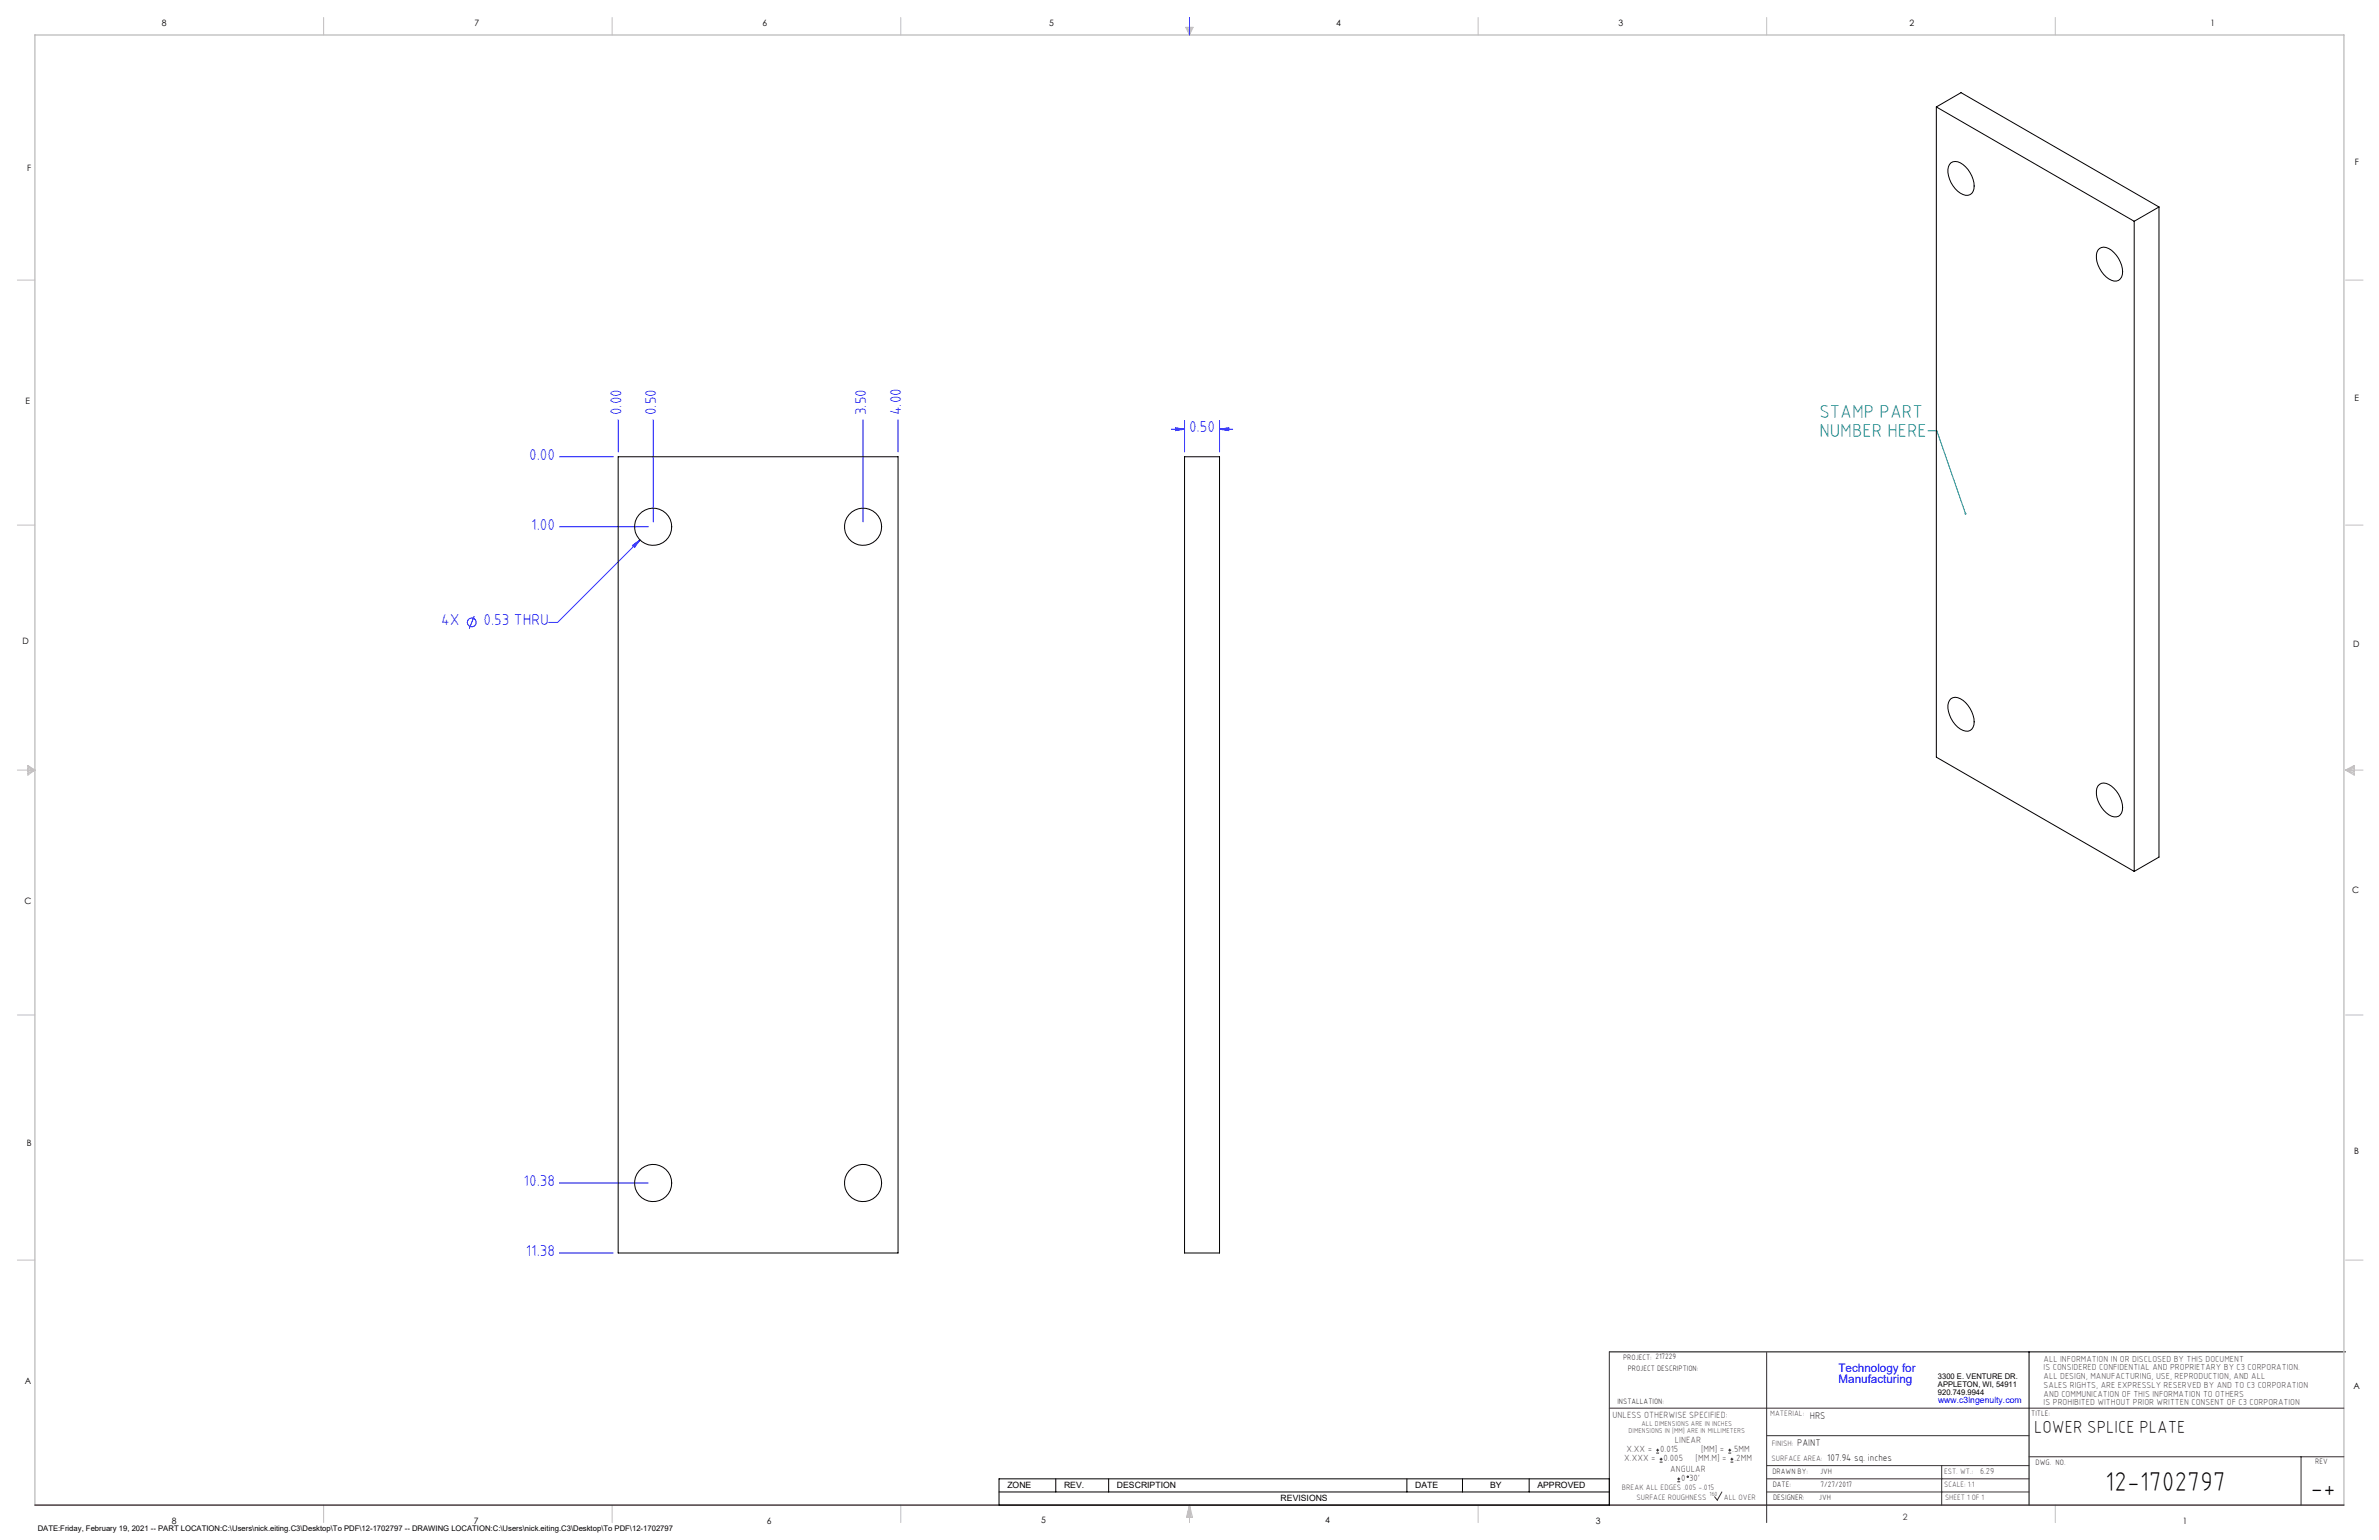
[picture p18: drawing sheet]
<svg xmlns="http://www.w3.org/2000/svg" width="864mm" height="559mm" viewBox="0 0 864 559" stroke-linecap="round" stroke-linejoin="round" font-family="sans-serif">
<defs><g id="words">
<g font-size="9.9">
<text x="764.2" y="541.1">12-1702797</text>
<text x="838.7" y="543.2">-+</text>
</g>
<g font-size="6.8" fill="#008080">
<text x="660.4" y="151.8">STAMP PART</text>
<text x="660.4" y="158.6">NUMBER HERE</text>
</g>
<text font-size="6.3" x="738.4" y="519.9">LOWER SPLICE PLATE</text>
<g font-size="5.7" fill="#00f">
<text x="225.6" y="150.7" transform="rotate(-90 225.6 150.7)">0.00</text>
<text x="238.2" y="150.7" transform="rotate(-90 238.2 150.7)">0.50</text>
<text x="314.4" y="150.7" transform="rotate(-90 314.4 150.7)">3.50</text>
<text x="327.1" y="150.7" transform="rotate(-90 327.1 150.7)">4.00</text>
<text x="431.6" y="156.9">0.50</text>
<text x="192.1" y="166.9">0.00</text>
<text x="192.8" y="192.3">1.00</text>
<text x="160.2" y="227">4X</text>
<text x="175.5" y="227">0.53 THRU</text>
<text x="190.1" y="430.4">10.38</text>
<text x="190.9" y="455.8">11.38</text>
</g>
<g font-size="4.2" fill="#00f">
<text x="667.4" y="497.7">Technology for</text>
<text x="667.4" y="502">Manufacturing</text>
</g>
<g font-size="3.5">
<text x="657" y="514.9">HRS</text>
<text x="652.4" y="524.7">PAINT</text>
<text x="663.3" y="530.1">107.94 sq. inches</text>
</g>
<g font-size="3.3" fill="#382c30">
<text x="585.4" y="514.4">UNLESS OTHERWISE SPECIFIED:</text>
<text x="590.4" y="526.8">X.XX =</text>
<text x="602.6" y="526.8">0.015</text>
<text x="608" y="523.6">LINEAR</text>
<text x="617.5" y="526.8">[MM] =</text>
<text x="628.8" y="526.8">.5MM</text>
<text x="589.6" y="530.1">X.XXX =</text>
<text x="603.9" y="530.1">0.005</text>
<text x="606.3" y="534">ANGULAR</text>
<text x="615.5" y="530.1">[MM.M] =</text>
<text x="629.6" y="530.1">.2MM</text>
<text x="610.3" y="537.3">0</text>
<text x="613.2" y="537.3">30'</text>
</g>
<g font-size="3.2">
<text x="58.8" y="9.6">8</text>
<text x="172.3" y="9.5">7</text>
<text x="276.8" y="9.5">6</text>
<text x="380.9" y="9.6">5</text>
<text x="485" y="9.5">4</text>
<text x="587.5" y="9.5">3</text>
<text x="693.1" y="9.5">2</text>
<text x="802.4" y="9.5">1</text>
<text x="854.9" y="59.8">F</text>
<text x="9.9" y="62">F</text>
<text x="9.3" y="146.5">E</text>
<text x="854.7" y="145.5">E</text>
<text x="8.2" y="233.6">D</text>
<text x="854.3" y="234.9">D</text>
<text x="8.9" y="328.1">C</text>
<text x="853.9" y="324.1">C</text>
<text x="9.7" y="415.8">B</text>
<text x="854.6" y="418.6">B</text>
<text x="9" y="502">A</text>
<text x="854.3" y="503.9">A</text>
<text x="62.3" y="552.9">8</text>
<text x="172" y="552.9">7</text>
<text x="278.3" y="552.9">6</text>
<text x="377.9" y="552.8">5</text>
<text x="481" y="552.8">4</text>
<text x="579.3" y="552.8">3</text>
<text x="792.4" y="552.8">1</text>
</g>
<g font-size="3.2" fill="#382c30">
<text x="741.9" y="494.1">ALL INFORMATION IN OR DISCLOSED BY THIS DOCUMENT</text>
<text x="741.9" y="497.3">IS CONSIDERED CONFIDENTIAL AND PROPRIETARY BY C3 CORPORATION.</text>
<text x="741.9" y="500.4">ALL DESIGN, MANUFACTURING, USE, REPRODUCTION, AND ALL</text>
<text x="741.9" y="503.6">SALES RIGHTS, ARE EXPRESSLY RESERVED BY AND TO C3 CORPORATION</text>
<text x="741.9" y="506.8">AND COMMUNICATION OF THIS INFORMATION TO OTHERS</text>
<text x="741.9" y="510">IS PROHIBITED WITHOUT PRIOR WRITTEN CONSENT OF C3 CORPORATION</text>
<text x="718.8" y="534.7">6.29</text>
<text x="690.7" y="551.6">2</text>
</g>
<text font-size="3.1" fill="#00f" x="703.5" y="509.2">www.c3ingenuity.com</text>
<g font-size="3.1">
<text x="365.7" y="540">ZONE</text>
<text x="386.3" y="540">REV.</text>
<text x="405.5" y="540">DESCRIPTION</text>
<text x="464.9" y="544.8">REVISIONS</text>
<text x="513.7" y="540">DATE</text>
<text x="540.9" y="540">BY</text>
<text x="558.1" y="540">APPROVED</text>
</g>
<g font-size="2.8">
<text x="589.2" y="493.3">PROJECT: 217229</text>
<text x="590.9" y="497.3">PROJECT DESCRIPTION:</text>
<text x="703.5" y="500.5">3300 E. VENTURE DR.</text>
<text x="703.5" y="503.3">APPLETON, WI, 54911</text>
<text x="587.1" y="509.6">INSTALLATION:</text>
<text x="703.5" y="506.2">920.749.9944</text>
<text x="737.3" y="513.8">TITLE:</text>
<text x="738.9" y="531.5">DWG. NO.</text>
<text x="840.5" y="531.3">REV</text>
<text x="643.4" y="534.9">DRAWN BY:</text>
<text x="643.5" y="539.7">DATE:</text>
<text x="660.7" y="534.7">JVH</text>
<text x="660.9" y="539.6">7/27/2017</text>
<text x="643.6" y="544.4">DESIGNER:</text>
<text x="660.3" y="544.3">JVH</text>
<text x="13.7" y="555.5">DATE:Friday, February 19, 2021 -- PART LOCATION:C:\Users\nick.eiting.C3\Desktop\To PDF\12-1702797 -- DRAWING LOCATION:C:\Users\nick.eiting.C3\Desktop\To PDF\12-1702797</text>
</g>
<g font-size="2.8" fill="#382c30">
<text x="642.6" y="513.8">MATERIAL:</text>
<text x="643.2" y="524.8">FINISH:</text>
<text x="643.1" y="530.1">SURFACE AREA:</text>
<text x="705.7" y="534.7">EST. WT.:</text>
<text x="705.7" y="539.7">SCALE: 1:1</text>
<text x="588.8" y="540.5">BREAK ALL EDGES .005 -.015</text>
<text x="594" y="544.2">SURFACE ROUGHNESS</text>
<text x="625.8" y="544.2">ALL OVER</text>
<text x="706.1" y="544.4">SHEET 1 OF 1</text>
</g>
<g font-size="2.5" fill="#382c30">
<text x="591.2" y="520.1">DIMENSIONS IN [MM] ARE IN MILLIMETERS</text>
<text x="595.9" y="517.3">ALL DIMENSIONS ARE IN INCHES</text>
</g>
<text font-size="2.2" fill="#382c30" x="620.6" y="542.9">160</text>
</g></defs>
<path d="M584.2 490.5h267.3M736.6 490.5v55.6M362.7 536.6h221.5v9.5h-221.5zM383.3 536.6v4.8M402.4 536.6v4.8M510.7 536.6v4.8M530.9 536.6v4.8M555.1 536.6v4.8M362.7 541.4h221.5" fill="none" stroke="#000" stroke-width=".36"/>
<g fill="none" stroke="#c0c0c0" stroke-width=".36">
<path d="M117.5 6.4v6.3M222.2 6.4v6.3M327 6.4v6.3M430.4 9.9h2.7l-1.3 2.8zM430.9 9.9l.9 2.8M431.2 9.9l.6 2.8M432.1 9.9l-.3 2.8M432.6 9.9l-.8 2.8M536.6 6.4v6.3M641.3 6.4v6.3M746.1 6.4v6.3M6.3 101.6h6.4"/>
<path d="M851.5 101.6h6.3M6.3 190.5h6.4M851.5 190.5h6.3M6.3 279.4h6.4M10.1 277.7l2.6 1.7-2.6 1.9zM10.1 278.2l2.6 1.2M10.1 278.8l2.6 .6M12.7 279.4l-2.6 1.2M12.7 279.4l-2.6 .5M851.5 279.4h6.3M851.5 279.4l3.1 .5M851.5 279.4l3.1 1.2"/>
<path d="M851.5 279.4l3.1-1.7v3.6zM854.6 278.8l-3.1 .6M854.6 278.2l-3.1 1.2M6.3 368.3h6.4M851.5 368.3h6.3M6.3 457.2h6.4M851.5 457.2h6.3M117.5 546.1v6.4M222.2 546.1v6.4M327 546.1v6.4M431.8 546.1v6.4M431.8 546.1l1.1 4.5h-2.2z"/>
<path d="M431.8 546.1l.6 4.5M431.8 546.1l-.9 4.5M431.8 546.1l-.4 4.5M431.8 546.1l.3 4.5M536.6 546.1v6.4M746.1 546.1v6.4"/>
</g>
<path d="M12.7 546.1v-533.4h838.2v533.4" fill="none" stroke="#c0c0c0" stroke-width=".5"/>
<g fill="none" stroke="#00f" stroke-width=".36">
<path d="M431.8 6.4v6.3M224.4 152.3v11.7M237.1 152.3v37.1M313.3 152.3v37.1M326 152.3v11.7M425.2 155.8h4.8M426.7 155.2l3.3 .6-3.3 .4zM430 152.6v11.4M442.7 155.8l3.3-.6v1zM442.7 152.6v11.4M442.7 155.8h4.8M203.1 165.7h19.5"/>
<path d="M203.1 191.1h32.2M229.6 197.9l2.7-2-1.9 2.7zM232.3 195.9l-29.9 29.9h-3.2M172.2 223.6l-1.8 4.5M203.1 429.3h32.2M203.1 454.7h19.5"/>
<circle cx="171.2" cy="225.8" r="1.59"/>
</g>
<path d="M584.2 490.5v55.6M641.3 490.7v61.8M584.2 511h266.7M641.3 520.9h95.3M641.3 531.8h95.3M641.3 536.6h95.3M704.8 531.8v14.3M736.6 528.6h114.3M835.3 528.6v17.5M625.1 541.4l-1.7 2.9-1-1.2M641.3 541.4h95.3" fill="none" stroke="#382c30" stroke-width=".36"/>
<path d="M12.7 546.1h838.2" fill="none" stroke="#382c30" stroke-width=".5"/>
<path d="M699.9 156.3h3.2l10.4 30.1" fill="none" stroke="#008080" stroke-width=".36"/>
<path d="M713.2 186.2l.5-.1 .1 .4-.2 .2-.1-.3 .1 .3h-.3z" fill="#008080"/>
<g fill="#00f">
<path d="M229.6 197.9l2.7-2-1.9 2.7z"/>
<path d="M426.7 155.2l3.3 .6-3.3 .4zM442.7 155.8l3.3-.6v1z"/>
</g>
<g fill="none" stroke="#000" stroke-width=".36">
<path d="M702.9 38.8v235.9l71.8 41.5M702.9 38.8l71.8 41.5M702.9 38.8l9-5.2 71.8 41.5M708.2 59.1a4.2 4.2 0 0 1 5.3 1.4 9.1 9.1 0 0 1 2.7 9 2.92 2.92 0 0 1-4.6 .6 9.9 9.9 0 0 1-4.3-9.6zM783.7 75.1v235.9l-9 5.2M783.7 75.1l-9 5.2M762.1 90.2a4.1 4.1 0 0 1 5.3 1.5 9 9 0 0 1 2.7 8.8 2.91 2.91 0 0 1-4.6 .7 10 10 0 0 1-4.3-9.6zM774.7 80.3v235.9M224.4 165.7h101.6v289h-101.6zM430 165.7h12.7v289h-12.7zM708.2 253.5a4.2 4.2 0 0 1 5.3 1.5 9.2 9.2 0 0 1 2.7 8.9 2.89 2.89 0 0 1-4.6 .6 9.9 9.9 0 0 1-4.3-9.6zM762.1 284.6a4.2 4.2 0 0 1 5.3 1.5 9.1 9.1 0 0 1 2.7 8.9 2.96 2.96 0 0 1-4.6 .7 10.1 10.1 0 0 1-4.3-9.7z"/>
<circle cx="237.1" cy="191.2" r="6.7"/>
<circle cx="313.3" cy="191.2" r="6.7"/>
<circle cx="237.1" cy="429.3" r="6.7"/>
<circle cx="313.3" cy="429.3" r="6.7"/>
</g>
<g fill="none" stroke="#382c30" stroke-width=".36">
<path d="M601.2 527.3h1.1M601.2 526.2h1.1M601.7 525.7v1M602.5 530.5h1M602.5 529.5h1M603 529v1M608.9 537.7h1M608.9 536.6h1M609.4 536.1v1.1M627.4 527.3h1M627.4 526.2h1M627.9 525.7v1"/>
<path d="M628.2 530.5h1M628.2 529.5h1M628.7 529v1"/>
<circle cx="612.7" cy="535.9" r=".27"/>
</g>
<use href="#words"/>
</svg>
